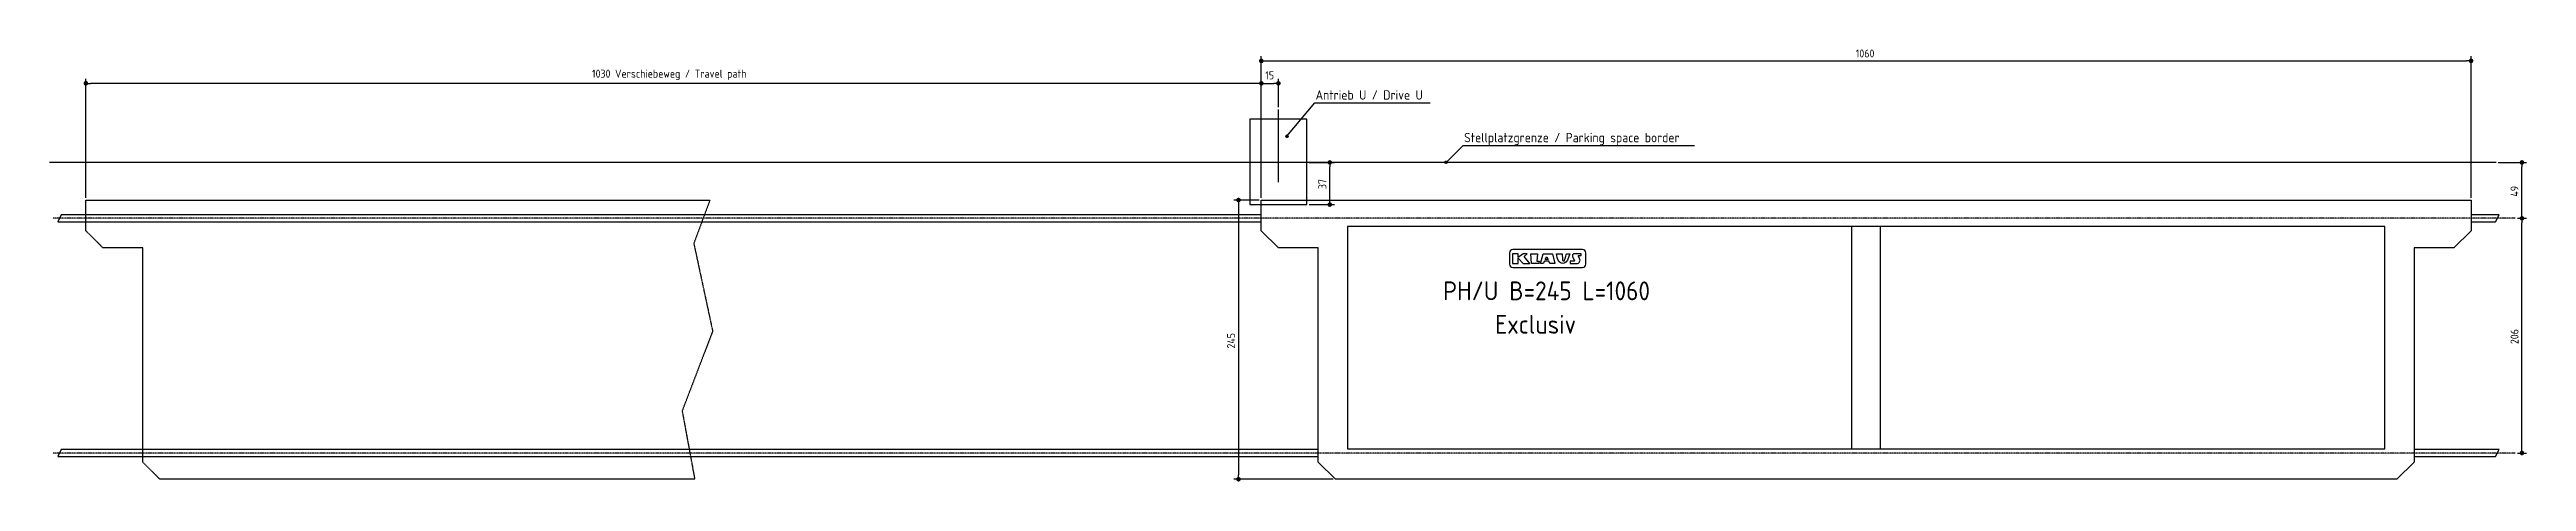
# Model space of a CAD drawing. Extents: x -10768 to 10936, y -2800 to 991.
import ezdxf

# ---------------------------------------------------------------- set-up
doc = ezdxf.new("R2010")
doc.units = 0
doc.linetypes.add('GEN3', pattern=[6.25, 5, -1.25])
doc.linetypes.add('GEN7', pattern=[15, 10, -2.5, 0, -2.5])
doc.layers.get('0').update_dxf_attribs({"linetype": 'CONTINUOUS'})
doc.layers.get('DEFPOINTS').update_dxf_attribs({"linetype": 'CONTINUOUS'})
for name, color, linetype in [('3', 6, 'GEN3'), ('4', 3, 'CONTINUOUS'), ('5', 3, 'CONTINUOUS'), ('7', 4, 'GEN7'), ('SICHTBARE_KANTEN_DIN_', 7, 'CONTINUOUS')]:
    doc.layers.add(name, color=color, linetype=linetype)
doc.styles.get("Standard").update_dxf_attribs({"font": 'ISOCP.SHX'})
doc.dimstyles.get("Standard").update_dxf_attribs({"dimtxt": 2.5, "dimasz": 2.5, "dimexe": 1.25, "dimexo": 0.625, "dimtad": 1, "dimcen": 2.5, "dimazin": 3, "dimtfac": 1, "dimtmove": 0, "dimatfit": 3})

# ---------------------------------------------------------------- blocks, each defined once
blk = doc.blocks.new('PUNKT')
at = {"layer": '4', "color": 0, "linetype": 'BYBLOCK'}
blk.add_line((-0.5, 0), (-1, 0), dxfattribs=at)
at = {"layer": '4', "color": 0, "linetype": 'BYBLOCK', "const_width": 0.5}
blk.add_lwpolyline([(-0.25, 0, 1), (0.25, 0, 1)], format="xyb", close=True, dxfattribs=at)
blk = doc.blocks.new('*U30')
at = {"layer": '5', "color": 2}
blk.add_text('206', height=70, rotation=90, dxfattribs=at).set_placement((10866, -1594))
blk = doc.blocks.new('*D12')
at = {"layer": '5'}
for p, q in [((10856, -490), (10936, -490)), ((10896, -2510), (10896, -530)), ((10856, -2550), (10936, -2550))]:
    blk.add_line(p, q, dxfattribs=at)
at = {"layer": 'DEFPOINTS', "color": 0}
for p in [(10836, -490), (10896, -490), (10836, -2550)]:
    blk.add_point(p, dxfattribs=at)
blk.add_blockref('*U30', (0, 0))
at = {"layer": '5', "xscale": 40, "yscale": 40, "zscale": 40}
for p, rotation in [((10896, -490), 90), ((10896, -2550), 270)]:
    blk.add_blockref('PUNKT', p, dxfattribs=dict(at, rotation=rotation))
blk = doc.blocks.new('*U31')
at = {"layer": '5', "color": 2}
blk.add_text('245', height=70, rotation=90, dxfattribs=at).set_placement((-380, -1633))
blk = doc.blocks.new('*D13')
at = {"layer": '5'}
for p, q in [((-170, -330), (-390, -330)), ((-350, -370), (-350, -2740)), ((479, -2780), (-390, -2780))]:
    blk.add_line(p, q, dxfattribs=at)
at = {"layer": 'DEFPOINTS', "color": 0}
for p in [(-150, -330), (-350, -2780), (499, -2780)]:
    blk.add_point(p, dxfattribs=at)
blk.add_blockref('*U31', (0, 0))
at = {"layer": '5', "xscale": 40, "yscale": 40, "zscale": 40}
for p, rotation in [((-350, -330), 90), ((-350, -2780), 270)]:
    blk.add_blockref('PUNKT', p, dxfattribs=dict(at, rotation=rotation))
blk = doc.blocks.new('*U32')
at = {"layer": '5', "color": 2}
blk.add_text('49', height=70, rotation=90, dxfattribs=at).set_placement((10866, -300))
blk = doc.blocks.new('*D14')
at = {"layer": '5'}
for p, q in [((10689, 0), (10936, 0)), ((10896, -450), (10896, -40)), ((10856, -490), (10936, -490))]:
    blk.add_line(p, q, dxfattribs=at)
at = {"layer": 'DEFPOINTS', "color": 0}
for p in [(10669, 0), (10896, 0), (10836, -490)]:
    blk.add_point(p, dxfattribs=at)
blk.add_blockref('*U32', (0, 0))
at = {"layer": '5', "xscale": 40, "yscale": 40, "zscale": 40}
for p, rotation in [((10896, 0), 90), ((10896, -490), 270)]:
    blk.add_blockref('PUNKT', p, dxfattribs=dict(at, rotation=rotation))
blk = doc.blocks.new('*U33')
at = {"layer": '5', "color": 2}
blk.add_text('15', height=70, dxfattribs=at).set_placement((-116, 729))
blk = doc.blocks.new('*D15')
at = {"layer": '5'}
for p, q in [((-150, -310), (-150, 734)), ((-110, 694), (-40, 694)), ((0, 485), (0, 734))]:
    blk.add_line(p, q, dxfattribs=at)
at = {"layer": 'DEFPOINTS', "color": 0}
for p in [(0, 694), (0, 465), (-150, -330)]:
    blk.add_point(p, dxfattribs=at)
blk.add_blockref('*U33', (0, 0))
at = {"layer": '5', "xscale": 40, "yscale": 40, "zscale": 40, "rotation": 180}
blk.add_blockref('PUNKT', (-150, 694), dxfattribs=at)
at = {"layer": '5', "xscale": 40, "yscale": 40, "zscale": 40}
blk.add_blockref('PUNKT', (0, 694), dxfattribs=at)
blk = doc.blocks.new('*U34')
at = {"layer": '5', "color": 2}
blk.add_text('1030 Verschiebeweg / Travel path', height=70, dxfattribs=at).set_placement((-6015, 744))
blk = doc.blocks.new('*D16')
at = {"layer": '5'}
for p, q in [((-10450, -310), (-10450, 734)), ((-190, 694), (-10410, 694)), ((-150, -50), (-150, 734))]:
    blk.add_line(p, q, dxfattribs=at)
at = {"layer": 'DEFPOINTS', "color": 0}
for p in [(-10450, 694), (-150, -70), (-10450, -330)]:
    blk.add_point(p, dxfattribs=at)
blk.add_blockref('*U34', (0, 0))
at = {"layer": '5', "xscale": 40, "yscale": 40, "zscale": 40, "rotation": 180}
blk.add_blockref('PUNKT', (-10450, 694), dxfattribs=at)
at = {"layer": '5', "xscale": 40, "yscale": 40, "zscale": 40}
blk.add_blockref('PUNKT', (-150, 694), dxfattribs=at)
blk = doc.blocks.new('*U35')
at = {"layer": '5', "color": 2}
blk.add_text('1060', height=70, dxfattribs=at).set_placement((5059, 921))
blk = doc.blocks.new('*D17')
at = {"layer": '5'}
for p, q in [((-150, -310), (-150, 931)), ((-110, 891), (10410, 891)), ((10450, -310), (10450, 931))]:
    blk.add_line(p, q, dxfattribs=at)
at = {"layer": 'DEFPOINTS', "color": 0}
for p in [(10450, 891), (-150, -330), (10450, -330)]:
    blk.add_point(p, dxfattribs=at)
blk.add_blockref('*U35', (0, 0))
at = {"layer": '5', "xscale": 40, "yscale": 40, "zscale": 40, "rotation": 180}
blk.add_blockref('PUNKT', (-150, 891), dxfattribs=at)
at = {"layer": '5', "xscale": 40, "yscale": 40, "zscale": 40}
blk.add_blockref('PUNKT', (10450, 891), dxfattribs=at)
blk = doc.blocks.new('*U28')
at = {"linetype": 'CONTINUOUS'}
for p, q in [((1459, 2), (1458, 0)), ((1461, 6), (1459, 2)), ((1464, 8), (1461, 6)), ((1467, 10), (1464, 8)), ((1474, 8), (1467, 10)), ((1474, 8), (1475, 6)), ((1475, 6), (1478, 2)), ((1478, 2), (1478, 0)), ((1458, 0), (1461, -6)), ((1461, -6), (1461, -7)), ((1469, -10), (1461, -7)), ((1474, -7), (1469, -10)), ((1476, -6), (1474, -7)), ((1478, 0), (1476, -6))]:
    blk.add_line(p, q, dxfattribs=at)
for points in [[(1459, 2), (1458, 0), (1478, 0)], [(1461, 6), (1459, 2), (1478, 2)], [(1464, 8), (1461, 6), (1475, 6)], [(1467, 10), (1464, 8), (1474, 8)], [(1458, 0), (1461, -6), (1476, -6)], [(1461, -6), (1461, -7), (1474, -7)]]:
    blk.add_solid(points, dxfattribs=at)
at = {"linetype": 'CONTINUOUS', "extrusion": (0, 0, -1)}
for points in [[(-1459, 2), (-1478, 2), (-1478, 0)], [(-1461, 6), (-1475, 6), (-1478, 2)], [(-1464, 8), (-1474, 8), (-1475, 6)], [(-1458, 0), (-1478, 0), (-1476, -6)], [(-1461, -6), (-1476, -6), (-1474, -7)], [(-1461, -7), (-1474, -7), (-1469, -10)]]:
    blk.add_solid(points, dxfattribs=at)
blk = doc.blocks.new('*U29')
at = {"linetype": 'CONTINUOUS'}
for p, q in [((66, 231), (65, 229)), ((65, 229), (67, 223)), ((67, 236), (66, 231)), ((70, 237), (67, 236)), ((67, 223), (68, 222)), ((76, 219), (68, 222)), ((74, 239), (70, 237)), ((81, 237), (74, 239)), ((81, 222), (76, 219)), ((81, 237), (82, 236)), ((83, 223), (81, 222)), ((82, 236), (85, 231)), ((84, 229), (83, 223)), ((85, 231), (84, 229))]:
    blk.add_line(p, q, dxfattribs=at)
for points in [[(66, 231), (65, 229), (84, 229)], [(65, 229), (67, 223), (83, 223)], [(67, 236), (66, 231), (85, 231)], [(70, 237), (67, 236), (82, 236)], [(67, 223), (68, 222), (81, 222)], [(74, 239), (70, 237), (81, 237)]]:
    blk.add_solid(points, dxfattribs=at)
at = {"linetype": 'CONTINUOUS', "extrusion": (0, 0, -1)}
for points in [[(-65, 229), (-84, 229), (-83, 223)], [(-66, 231), (-85, 231), (-84, 229)], [(-67, 236), (-82, 236), (-85, 231)], [(-67, 223), (-83, 223), (-81, 222)], [(-68, 222), (-81, 222), (-76, 219)], [(-70, 237), (-81, 237), (-82, 236)]]:
    blk.add_solid(points, dxfattribs=at)
blk = doc.blocks.new('*U36')
at = {"layer": '5', "color": 2}
blk.add_text('37', height=70, rotation=90, dxfattribs=at).set_placement((420, -234))
blk = doc.blocks.new('*D18')
at = {"layer": '5'}
for p, q in [((270, 0), (490, 0)), ((450, -330), (450, -40)), ((270, -370), (490, -370))]:
    blk.add_line(p, q, dxfattribs=at)
at = {"layer": 'DEFPOINTS', "color": 0}
for p in [(250, 0), (450, 0), (250, -370)]:
    blk.add_point(p, dxfattribs=at)
blk.add_blockref('*U36', (0, 0))
at = {"layer": '5', "xscale": 40, "yscale": 40, "zscale": 40}
for p, rotation in [((450, 0), 90), ((450, -370), 270)]:
    blk.add_blockref('PUNKT', p, dxfattribs=dict(at, rotation=rotation))

msp = doc.modelspace()

# ---------------------------------------------------------------- linework, layer by layer
for p, q in [((0, -174.614), (0, 464.757)), ((74.869, 229.249), (317.928, 522.568)), ((317.928, 522.568), (1329.113, 522.568)), ((10668.832, 0), (-10768.032, 0)), ((1468.337, 0), (1619.532, 148.853)), ((1619.532, 148.853), (3646.804, 148.853)), ((5025, -2511.819), (5025, -561.819)), ((5275, -2511.819), (5275, -561.819))]:
    msp.add_line(p, q)
for points in [[(-250, -370), (250, -370), (250, 380), (-250, 380)], [(2151.842, -826.436), (2180.134, -800.967), (2144.463, -800.967), (2100.329, -833.37), (2100.329, -800.967), (2051.727, -800.967), (2052.305, -886.608), (2100.329, -886.608), (2100.329, -840.892), (2144.335, -886.608), (2202.757, -886.608)], [(2216.161, -886.886), (2210.906, -800.967), (2269.702, -800.967), (2264.097, -866.344), (2284.93, -866.932), (2281.713, -886.886)], [(2378.502, -886.886), (2370.014, -866.344), (2330.662, -866.344), (2320.073, -886.886), (2296.518, -886.886), (2320.813, -800.967), (2401.916, -800.967), (2421.659, -886.886)], [(2337.117, -851.513), (2351.494, -828.166), (2364.011, -851.513)], [(2524.925, -800.967), (2553.163, -800.967), (2533.245, -857.077), (2518.545, -875.041), (2503.845, -883.786), (2491.684, -886.168), (2478.016, -885.124), (2460.053, -872.805), (2447.149, -852.623), (2441.203, -834.382), (2438.251, -816.859), (2436.715, -800.967), (2486.94, -800.967), (2489.227, -853.047), (2489.967, -857.864), (2490.412, -858.885), (2490.879, -859.851), (2491.299, -860.612), (2491.684, -861.2), (2492.046, -861.649), (2492.396, -861.992), (2492.746, -862.261), (2493.108, -862.488), (2493.491, -862.702), (2493.892, -862.905), (2494.306, -863.094), (2494.728, -863.266), (2495.154, -863.42), (2495.578, -863.551), (2495.995, -863.658), (2496.402, -863.737), (2496.792, -863.786), (2497.17, -863.809), (2497.536, -863.809), (2497.893, -863.789), (2498.245, -863.752), (2498.594, -863.703), (2498.942, -863.645), (2499.292, -863.582), (2499.646, -863.515), (2500.003, -863.443), (2500.359, -863.363), (2500.712, -863.273), (2501.059, -863.169), (2501.398, -863.048), (2501.727, -862.907), (2502.041, -862.744), (2502.341, -862.556), (2502.628, -862.346), (2502.904, -862.117), (2503.174, -861.872), (2503.441, -861.614), (2503.707, -861.346), (2503.976, -861.072), (2504.251, -860.794), (2504.537, -860.504), (2504.853, -860.145), (2505.218, -859.647), (2505.651, -858.942), (2506.174, -857.96), (2506.806, -856.633), (2507.568, -854.891), (2508.478, -852.665), (2509.56, -849.87), (2510.848, -846.358), (2512.378, -841.963), (2514.186, -836.519), (2516.308, -829.863), (2518.781, -821.829), (2521.641, -812.252)]]:
    msp.add_lwpolyline(points, close=True)
for points in [[(-149.644, -460), (-10666.102, -460), (-10696.102, -520), (-149.644, -520)], [(10450.356, -520), (10665.585, -520), (10695.585, -460), (10450.356, -460)], [(2489.967, -857.864), (2489.888, -857.681)], [(349.356, -2520), (-10666.102, -2520), (-10696.102, -2580), (349.356, -2580)], [(9951.356, -2580), (10665.585, -2580), (10695.585, -2520), (9951.356, -2520)]]:
    msp.add_lwpolyline(points)
for points in [[(2054.017, -922.111), (2663.382, -922.111, 0.414213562), (2692.182, -893.311), (2692.182, -793.237, 0.414213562), (2663.382, -764.437), (2054.017, -764.437, 0.414213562), (2025.217, -793.237), (2025.217, -893.311, 0.414213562)], [(2639.405, -844.247), (2627.906, -823.26, -0.569920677), (2631.852, -816.598), (2651.839, -816.598), (2652.915, -800.967), (2593.35, -800.967, 0.562128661), (2577.364, -827.242), (2594.5, -860.347, -0.562128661), (2590.504, -866.915), (2556.905, -866.915), (2557.505, -883.133), (2557.644, -886.886), (2614.148, -886.886, 0.569920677)]]:
    msp.add_lwpolyline(points, format="xyb", close=True)
for centre in [(74.869, 229.249), (1468.337, 0)]:
    msp.add_circle(centre, 10)
at = {"layer": '3'}
msp.add_lwpolyline([(-4957.669, -1480.637), (-5224.627, -2180.846), (-5114.703, -2780), (-9801, -2780), (-9951, -2630), (-9951, -749.487), (-10300, -749.487), (-10450, -599.487), (-10450, -330), (-4981.224, -330), (-5122.555, -711.609)], close=True, dxfattribs=at)
at = {"layer": '7'}
for p, q in [((10835.841, -490), (-10741.666, -490)), ((10835.841, -2550), (-10741.666, -2550))]:
    msp.add_line(p, q, dxfattribs=at)
at = {"layer": 'SICHTBARE_KANTEN_DIN_'}
msp.add_lwpolyline([(10450, -330), (10450, -599.487), (10300, -749.487), (9951, -749.487), (9951, -2630), (9801, -2780), (499, -2780), (349, -2630), (349, -749.487), (0, -749.487), (-150, -599.487), (-150, -330)], close=True, dxfattribs=at)
msp.add_lwpolyline([(604, -561.819), (604, -2511.819), (9696, -2511.819), (9696, -561.819), (603.746, -561.819)], dxfattribs=at)

# ---------------------------------------------------------------- block references
at = {"linetype": 'CONTINUOUS'}
for name in ['*U29', '*U28']:
    msp.add_blockref(name, (0, 0), dxfattribs=at)

# ---------------------------------------------------------------- texts
for s, height, p in [('Antrieb U / Drive U', 82.5, (325.276, 550.76)), ('Stellplatzgrenze / Parking space border', 82.5, (1626.88, 177.045)), ('PH/U B=245 L=1060', 165, (1442.759, -1209.201)), ('Exclusiv', 165, (1898.299, -1502.93))]:
    msp.add_text(s, height=height).set_placement(p)

# ---------------------------------------------------------------- dimensions: what is measured, and where the dimension line sits
at = {"layer": '5'}
dim = msp.add_linear_dim(base=(10450, 891.2), p1=(-150, -330), p2=(10450, -330), dimstyle='Standard', override={"dimdec": 2, "dimtdec": 0}, dxfattribs=at)
dim.commit()
dim.dimension.update_dxf_attribs({"geometry": '*D17', "text_midpoint": (5150, 956.2)})
dim = msp.add_linear_dim(base=(-10450, 693.727), p1=(-150, -70), p2=(-10450, -330), text='<> Verschiebeweg / Travel path', dimstyle='Standard', override={"dimdec": 2, "dimtdec": 0}, dxfattribs=at)
dim.commit()
dim.dimension.update_dxf_attribs({"geometry": '*D16', "text_midpoint": (-5300, 768.658)})
dim = msp.add_linear_dim(base=(0, 693.656), p1=(-150, -330), p2=(0, 464.757), dimstyle='Standard', override={"dimdec": 2, "dimtdec": 0}, dxfattribs=at)
dim.commit()
dim.dimension.update_dxf_attribs({"geometry": '*D15', "text_midpoint": (-72.659, 763.673), "dimtype": 128})
for base, p1, p2, picture, middle in [((450, 0), (250, -370), (250, 0), '*D18', (385, -185)), ((10895.585, 0), (10835.841, -490), (10668.832, 0), '*D14', (10830.585, -245)), ((-350, -2780), (-150, -330), (499, -2780), '*D13', (-415.007, -1555)), ((10895.585, -490), (10835.841, -2550), (10835.841, -490), '*D12', (10830.578, -1520))]:
    dim = msp.add_linear_dim(base=base, p1=p1, p2=p2, angle=90, dimstyle='Standard', override={"dimdec": 2, "dimtdec": 0}, dxfattribs=at)
    dim.commit()
    dim.dimension.update_dxf_attribs({"geometry": picture, "text_midpoint": middle})

doc.saveas('drawing.dxf')
